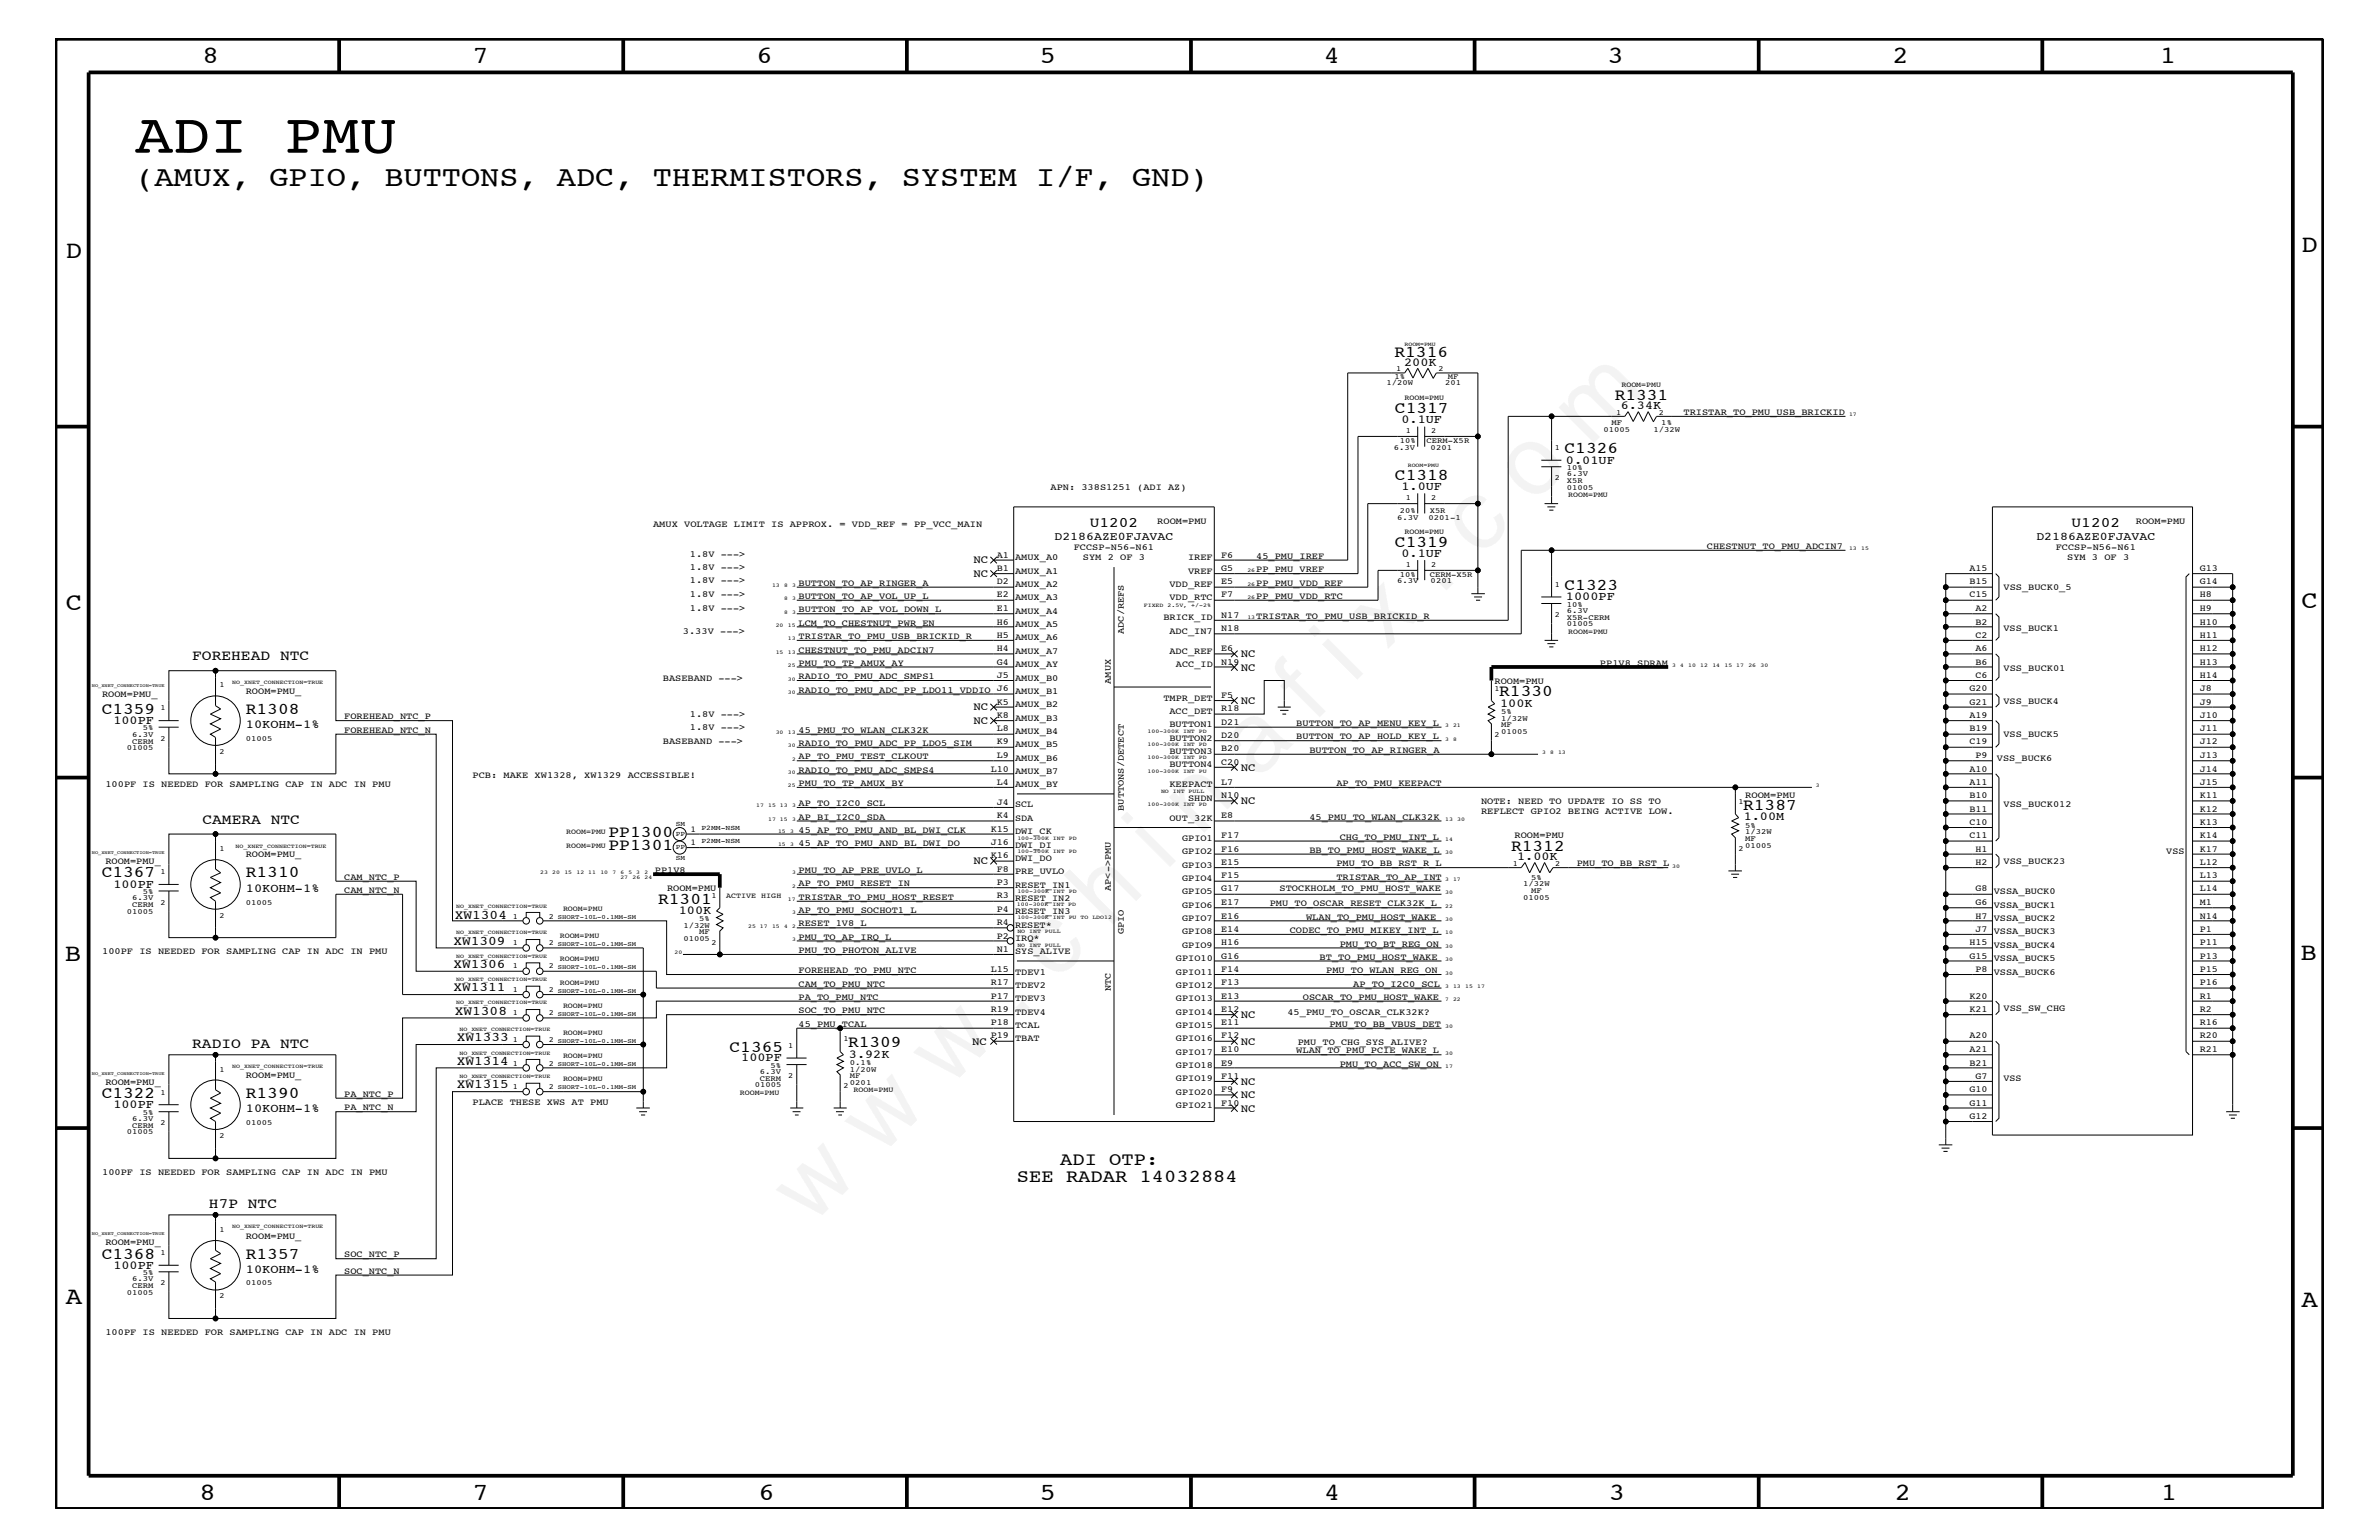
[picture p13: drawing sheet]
<svg xmlns="http://www.w3.org/2000/svg" width="432mm" height="279mm" viewBox="0 0 432 279" stroke-linecap="round" stroke-linejoin="round" font-family="sans-serif">
<defs><g id="words">
<text font-size="17.6" x="147.1" y="222.6" transform="rotate(-45 147.1 222.6)">w w w . c h i n a f i x . c o m</text>
<text font-size="10.2" x="24.6" y="27.7">ADI PMU</text>
<text font-size="5.2" x="24.6" y="33.7">(AMUX, GPIO, BUTTONS, ADC, THERMISTORS, SYSTEM I/F, GND)</text>
<g font-size="4.5">
<text x="36.7" y="11.5">8</text>
<text x="85.8" y="11.5">7</text>
<text x="137.3" y="11.5">6</text>
<text x="188.7" y="11.5">5</text>
<text x="240.3" y="11.5">4</text>
<text x="291.8" y="11.5">3</text>
<text x="343.5" y="11.5">2</text>
<text x="392" y="11.5">1</text>
<text x="11.9" y="46.8">D</text>
<text x="417.7" y="45.7">D</text>
<text x="11.9" y="110.6">C</text>
<text x="417.7" y="110.4">C</text>
<text x="11.8" y="174.3">B</text>
<text x="417.6" y="174.2">B</text>
<text x="11.9" y="236.7">A</text>
<text x="417.7" y="237.1">A</text>
<text x="36.2" y="272.1">8</text>
<text x="85.8" y="272.1">7</text>
<text x="137.7" y="272.1">6</text>
<text x="188.7" y="272.1">5</text>
<text x="240.4" y="272.1">4</text>
<text x="292" y="272.1">3</text>
<text x="343.9" y="272.1">2</text>
<text x="392.2" y="272.1">1</text>
</g>
<g font-size="3.3">
<text x="184.6" y="214.4">SEE RADAR 14032884</text>
<text x="192.4" y="211.4">ADI OTP:</text>
</g>
<g font-size="3">
<text x="253.1" y="64.7">R1316</text>
<text x="253.2" y="75">C1317</text>
<text x="293.1" y="72.6">R1331</text>
<text x="284" y="82.2">C1326</text>
<text x="253.2" y="87.1">C1318</text>
<text x="253.2" y="99.3">C1319</text>
<text x="284" y="107.1">C1323</text>
<text x="18.5" y="129.6">C1359</text>
<text x="44.6" y="129.6">R1308</text>
<text x="272.1" y="126.4">R1330</text>
<text x="316.4" y="147">R1387</text>
<text x="110.4" y="151.8">PP1300</text>
<text x="110.4" y="154.3">PP1301</text>
<text x="274.3" y="154.4">R1312</text>
<text x="18.5" y="159.2">C1367</text>
<text x="44.6" y="159.2">R1310</text>
<text x="119.5" y="163.9">R1301</text>
<text x="132.4" y="190.8">C1365</text>
<text x="153.9" y="190">R1309</text>
<text x="18.5" y="199.2">C1322</text>
<text x="44.6" y="199.2">R1390</text>
<text x="18.5" y="228.4">C1368</text>
<text x="44.6" y="228.4">R1357</text>
</g>
<g font-size="2.6">
<text x="197.8" y="95.6">U1202</text>
<text x="376" y="95.6">U1202</text>
<text x="34.9" y="119.8">FOREHEAD NTC</text>
<text x="36.7" y="149.5">CAMERA NTC</text>
<text x="34.9" y="190.2">RADIO PA NTC</text>
<text x="37.9" y="219.2">H7P NTC</text>
</g>
<g font-size="2.4">
<text x="82.6" y="166.7">XW1304</text>
<text x="82.3" y="171.4">XW1309</text>
<text x="82.3" y="175.6">XW1306</text>
<text x="82.3" y="179.9">XW1311</text>
<text x="82.6" y="184.2">XW1308</text>
<text x="82.9" y="188.9">XW1333</text>
<text x="82.9" y="193.2">XW1314</text>
<text x="82.9" y="197.4">XW1315</text>
</g>
<g font-size="2.2">
<text x="254.8" y="66.4">200K</text>
<text x="254.4" y="76.8">0.1UF</text>
<text x="294.2" y="74.3">6.34K</text>
<text x="254.4" y="88.9">1.0UF</text>
<text x="284.2" y="84.1">0.01UF</text>
<text x="254.4" y="101">0.1UF</text>
<text x="284.2" y="108.9">1000PF</text>
<text x="20.6" y="131.3">100PF</text>
<text x="272.3" y="128.2">100K</text>
<text x="44.6" y="132.1">10KOHM-1%</text>
<text x="316.5" y="148.8">1.00M</text>
<text x="20.6" y="161.1">100PF</text>
<text x="44.6" y="161.8">10KOHM-1%</text>
<text x="275.4" y="156.1">1.00K</text>
<text x="123.2" y="165.8">100K</text>
<text x="154.1" y="191.9">3.92K</text>
<text x="134.5" y="192.6">100PF</text>
<text x="20.6" y="201">100PF</text>
<text x="44.6" y="201.8">10KOHM-1%</text>
<text x="20.6" y="230.2">100PF</text>
<text x="44.6" y="230.9">10KOHM-1%</text>
</g>
<g font-size="2.1">
<text x="191.4" y="98">D2186AZE0FJAVAC</text>
<text x="369.6" y="98">D2186AZE0FJAVAC</text>
</g>
<g font-size="2">
<text x="176.7" y="102.2">NC</text>
<text x="176.7" y="104.7">NC</text>
<text x="225.2" y="119.2">NC</text>
<text x="225.2" y="121.7">NC</text>
<text x="176.7" y="128.9">NC</text>
<text x="176.7" y="131.3">NC</text>
<text x="225.2" y="127.7">NC</text>
<text x="225.2" y="139.8">NC</text>
<text x="225.2" y="145.9">NC</text>
<text x="176.7" y="156.8">NC</text>
<text x="225.2" y="184.7">NC</text>
<text x="176.4" y="189.5">NC</text>
<text x="225.2" y="189.5">NC</text>
<text x="225.2" y="196.8">NC</text>
<text x="225.2" y="201.7">NC</text>
<text x="225.2" y="199.2">NC</text>
</g>
<g font-size="1.7">
<text x="305.6" y="75.4">TRISTAR_TO_PMU_USB_BRICKID</text>
<text x="190.7" y="88.9">APN: 338S1251 (ADI AZ)</text>
<text x="118.5" y="95.6">AMUX VOLTAGE LIMIT IS APPROX. = VDD_REF = PP_VCC_MAIN</text>
<text x="210.1" y="95">ROOM=PMU</text>
<text x="387.7" y="95">ROOM=PMU</text>
<text x="125.2" y="101">1.8V ---&gt;</text>
<text x="180.9" y="101.2">A1</text>
<text x="184.2" y="101.6">AMUX_A0</text>
<text x="194.9" y="99.9">FCCSP-N56-N61</text>
<text x="196.6" y="101.6">SYM 2 OF 3</text>
<text x="215.6" y="101.6">IREF</text>
<text x="221.7" y="101.2">F6</text>
<text x="228" y="101.4">45_PMU_IREF</text>
<text x="309.8" y="99.6">CHESTNUT_TO_PMU_ADCIN7</text>
<text x="373.1" y="99.9">FCCSP-N56-N61</text>
<text x="375.2" y="101.6">SYM 3 OF 3</text>
<text x="125.2" y="105.9">1.8V ---&gt;</text>
<text x="125.2" y="103.5">1.8V ---&gt;</text>
<text x="144.9" y="106.3">BUTTON_TO_AP_RINGER_A</text>
<text x="180.9" y="103.6">B1</text>
<text x="180.9" y="106">D2</text>
<text x="184.2" y="104.1">AMUX_A1</text>
<text x="184.2" y="106.5">AMUX_A2</text>
<text x="212.3" y="106.5">VDD_REF</text>
<text x="215.6" y="104.1">VREF</text>
<text x="221.7" y="103.6">G5</text>
<text x="221.7" y="106">E5</text>
<text x="228" y="106.3">PP_PMU_VDD_REF</text>
<text x="228" y="103.8">PP_PMU_VREF</text>
<text x="357.5" y="106">B15</text>
<text x="357.5" y="103.6">A15</text>
<text x="363.6" y="107.1">VSS_BUCK0_5</text>
<text x="399.3" y="103.6">G13</text>
<text x="399.3" y="106">G14</text>
<text x="125.2" y="110.8">1.8V ---&gt;</text>
<text x="125.2" y="108.3">1.8V ---&gt;</text>
<text x="144.9" y="113.6">LCM_TO_CHESTNUT_PWR_EN</text>
<text x="144.9" y="108.7">BUTTON_TO_AP_VOL_UP_L</text>
<text x="144.9" y="111.1">BUTTON_TO_AP_VOL_DOWN_L</text>
<text x="180.9" y="113.3">H6</text>
<text x="180.9" y="110.9">E1</text>
<text x="180.9" y="108.4">E2</text>
<text x="184.2" y="113.7">AMUX_A5</text>
<text x="184.2" y="111.4">AMUX_A4</text>
<text x="184.2" y="108.9">AMUX_A3</text>
<text x="211.2" y="112.6">BRICK_ID</text>
<text x="212.3" y="108.9">VDD_RTC</text>
<text x="221.7" y="108.4">F7</text>
<text x="221.7" y="112">N17</text>
<text x="228" y="108.7">PP_PMU_VDD_RTC</text>
<text x="228" y="112.3">TRISTAR_TO_PMU_USB_BRICKID_R</text>
<text x="357.5" y="108.4">C15</text>
<text x="358.6" y="110.9">A2</text>
<text x="358.6" y="113.3">B2</text>
<text x="399.3" y="110.9">H9</text>
<text x="399.3" y="113.3">H10</text>
<text x="399.3" y="108.4">H8</text>
<text x="124" y="115">3.33V ---&gt;</text>
<text x="144.9" y="118.4">CHESTNUT_TO_PMU_ADCIN7</text>
<text x="144.9" y="115.9">TRISTAR_TO_PMU_USB_BRICKID_R</text>
<text x="180.9" y="118.1">H4</text>
<text x="180.9" y="115.7">H5</text>
<text x="184.2" y="118.6">AMUX_A7</text>
<text x="184.2" y="116.2">AMUX_A6</text>
<text x="204" y="115" transform="rotate(-90 204 115)">ADC/REFS</text>
<text x="212.3" y="115">ADC_IN7</text>
<text x="212.3" y="118.6">ADC_REF</text>
<text x="221.7" y="114.5">N18</text>
<text x="221.7" y="118.1">E6</text>
<text x="358.6" y="118.1">A6</text>
<text x="358.6" y="115.7">C2</text>
<text x="363.6" y="114.4">VSS_BUCK1</text>
<text x="399.3" y="115.7">H11</text>
<text x="399.3" y="118.1">H12</text>
<text x="44.6" y="125.9">ROOM=PMU_</text>
<text x="120.3" y="123.5">BASEBAND ---&gt;</text>
<text x="144.9" y="125.7">RADIO_TO_PMU_ADC_PP_LDO11_VDDIO J6</text>
<text x="144.9" y="123.2">RADIO_TO_PMU_ADC_SMPS1</text>
<text x="144.9" y="120.8">PMU_TO_TP_AMUX_AY</text>
<text x="180.9" y="123">J5</text>
<text x="180.9" y="120.6">G4</text>
<text x="184.2" y="123.5">AMUX_B0</text>
<text x="184.2" y="125.9">AMUX_B1</text>
<text x="184.2" y="121">AMUX_AY</text>
<text x="201.6" y="124.1" transform="rotate(-90 201.6 124.1)">AMUX</text>
<text x="213.4" y="121">ACC_ID</text>
<text x="221.7" y="120.6">N19</text>
<text x="271.3" y="124.1">ROOM=PMU</text>
<text x="290.4" y="120.8">PP1V8_SDRAM</text>
<text x="357.5" y="125.4">G20</text>
<text x="358.6" y="120.6">B6</text>
<text x="358.6" y="123">C6</text>
<text x="363.6" y="121.7">VSS_BUCK01</text>
<text x="399.3" y="120.6">H13</text>
<text x="399.3" y="123">H14</text>
<text x="399.3" y="125.4">J8</text>
<text x="18.5" y="126.5">ROOM=PMU_</text>
<text x="62.5" y="130.5">FOREHEAD_NTC_P</text>
<text x="125.2" y="130.2">1.8V ---&gt;</text>
<text x="180.9" y="130.2">K8</text>
<text x="180.9" y="127.9">K5</text>
<text x="184.2" y="130.8">AMUX_B3</text>
<text x="184.2" y="128.3">AMUX_B2</text>
<text x="211.2" y="127.1">TMPR_DET</text>
<text x="212.3" y="129.6">ACC_DET</text>
<text x="212.3" y="131.9">BUTTON1</text>
<text x="221.7" y="129.1">R18</text>
<text x="221.7" y="131.5">D21</text>
<text x="221.7" y="126.6">F5</text>
<text x="235.3" y="131.7">BUTTON_TO_AP_MENU_KEY_L</text>
<text x="357.5" y="127.9">G21</text>
<text x="357.5" y="130.2">A19</text>
<text x="363.6" y="127.7">VSS_BUCK4</text>
<text x="399.3" y="127.9">J9</text>
<text x="399.3" y="130.2">J10</text>
<text x="62.5" y="133">FOREHEAD_NTC_N</text>
<text x="120.3" y="135">BASEBAND ---&gt;</text>
<text x="125.2" y="132.5">1.8V ---&gt;</text>
<text x="144.9" y="137.8">AP_TO_PMU_TEST_CLKOUT</text>
<text x="145" y="135.3">RADIO_TO_PMU_ADC_PP_LDO5_SIM</text>
<text x="145" y="133">45_PMU_TO_WLAN_CLK32K</text>
<text x="180.9" y="135.1">K9</text>
<text x="180.9" y="132.7">L8</text>
<text x="180.9" y="137.5">L9</text>
<text x="184.2" y="135.6">AMUX_B5</text>
<text x="184.2" y="133.2">AMUX_B4</text>
<text x="212.3" y="136.8">BUTTON3</text>
<text x="212.3" y="134.4">BUTTON2</text>
<text x="221.7" y="136.3">B20</text>
<text x="221.7" y="133.9">D20</text>
<text x="235.3" y="134.1">BUTTON_TO_AP_HOLD_KEY_L</text>
<text x="237.7" y="136.6">BUTTON_TO_AP_RINGER_A</text>
<text x="357.5" y="135.1">C19</text>
<text x="357.5" y="132.7">B19</text>
<text x="358.6" y="137.5">P9</text>
<text x="363.6" y="133.8">VSS_BUCK5</text>
<text x="399.3" y="132.7">J11</text>
<text x="399.3" y="135.1">J12</text>
<text x="399.3" y="137.5">J13</text>
<text x="19.1" y="142.9">100PF IS NEEDED FOR SAMPLING CAP IN ADC IN PMU</text>
<text x="85.8" y="141.1">PCB: MAKE XW1328, XW1329 ACCESSIBLE!</text>
<text x="144.9" y="140.2">RADIO_TO_PMU_ADC_SMPS4</text>
<text x="144.9" y="142.6">PMU_TO_TP_AMUX_BY</text>
<text x="179.8" y="140">L10</text>
<text x="180.9" y="142.4">L4</text>
<text x="184.2" y="142.9">AMUX_BY</text>
<text x="184.2" y="140.4">AMUX_B7</text>
<text x="184.2" y="138">AMUX_B6</text>
<text x="212.3" y="142.9">KEEPACT</text>
<text x="212.3" y="139.2">BUTTON4</text>
<text x="221.7" y="142.4">L7</text>
<text x="221.7" y="138.7">C20</text>
<text x="242.6" y="142.6">AP_TO_PMU_KEEPACT</text>
<text x="357.5" y="140">A10</text>
<text x="357.5" y="142.4">A11</text>
<text x="362.5" y="138">VSS_BUCK6</text>
<text x="399.3" y="140">J14</text>
<text x="399.3" y="142.4">J15</text>
<text x="144.9" y="148.7">AP_BI_I2C0_SDA</text>
<text x="144.9" y="146.2">AP_TO_I2C0_SCL</text>
<text x="180.9" y="148.4">K4</text>
<text x="180.9" y="146">J4</text>
<text x="184.2" y="149">SDA</text>
<text x="184.2" y="146.5">SCL</text>
<text x="204" y="147.1" transform="rotate(-90 204 147.1)">BUTTONS/DETECT</text>
<text x="212.3" y="149">OUT_32K</text>
<text x="215.6" y="145.3">SHDN</text>
<text x="221.7" y="144.8">N10</text>
<text x="221.7" y="148.4">E8</text>
<text x="237.7" y="148.7">45_PMU_TO_WLAN_CLK32K</text>
<text x="268.8" y="147.7">REFLECT GPIO2 BEING ACTIVE LOW.</text>
<text x="268.8" y="145.9">NOTE: NEED TO UPDATE IO SS TO</text>
<text x="316.7" y="144.7">ROOM=PMU</text>
<text x="357.5" y="149.6">C10</text>
<text x="357.5" y="147.3">B11</text>
<text x="357.5" y="144.8">B10</text>
<text x="363.6" y="146.5">VSS_BUCK012</text>
<text x="399.3" y="144.8">K11</text>
<text x="399.3" y="147.3">K12</text>
<text x="399.3" y="149.6">K13</text>
<text x="44.6" y="155.6">ROOM=PMU_</text>
<text x="144.9" y="153.5">45_AP_TO_PMU_AND_BL_DWI_DO</text>
<text x="144.9" y="151.1">45_AP_TO_PMU_AND_BL_DWI_CLK</text>
<text x="179.8" y="150.9">K15</text>
<text x="179.8" y="153.3">J16</text>
<text x="179.8" y="155.7">K16</text>
<text x="184.2" y="151.3">DWI_CK</text>
<text x="184.2" y="153.8">DWI_DI</text>
<text x="214.5" y="155">GPIO2</text>
<text x="214.5" y="152.6">GPIO1</text>
<text x="221.7" y="154.5">F16</text>
<text x="221.7" y="152.1">F17</text>
<text x="237.7" y="154.7">BB_TO_PMU_HOST_WAKE_L</text>
<text x="243.2" y="152.3">CHG_TO_PMU_INT_L</text>
<text x="274.9" y="152">ROOM=PMU</text>
<text x="357.5" y="152.1">C11</text>
<text x="358.6" y="154.5">H1</text>
<text x="393.2" y="155">VSS</text>
<text x="399.3" y="152.1">K14</text>
<text x="399.3" y="154.5">K17</text>
<text x="19.1" y="156.8">ROOM=PMU_</text>
<text x="62.5" y="159.6">CAM_NTC_P</text>
<text x="62.5" y="162">CAM_NTC_N</text>
<text x="118.9" y="158.4">PP1V8</text>
<text x="121.1" y="161.7">ROOM=PMU</text>
<text x="144.9" y="160.8">AP_TO_PMU_RESET_IN</text>
<text x="144.9" y="158.4">PMU_TO_AP_PRE_UVLO_L</text>
<text x="180.9" y="160.6">P3</text>
<text x="180.9" y="158.2">F8</text>
<text x="184.2" y="158.6">PRE_UVLO</text>
<text x="184.2" y="161.1">RESET_IN1</text>
<text x="184.2" y="156.2">DWI_DO</text>
<text x="201.6" y="161.7" transform="rotate(-90 201.6 161.7)">AP&lt;-&gt;PMU</text>
<text x="214.5" y="159.9">GPIO4</text>
<text x="214.5" y="157.4">GPIO3</text>
<text x="221.7" y="159.4">F15</text>
<text x="221.7" y="156.9">E15</text>
<text x="221.7" y="161.7">G17</text>
<text x="232.2" y="161.7">STOCKHOLM_TO_PMU_HOST_WAKE</text>
<text x="242.6" y="159.6">TRISTAR_TO_AP_INT</text>
<text x="242.6" y="157.2">PMU_TO_BB_RST_R_L</text>
<text x="286.2" y="157.2">PMU_TO_BB_RST_L</text>
<text x="358.6" y="161.7">G8</text>
<text x="358.6" y="156.9">H2</text>
<text x="363.6" y="156.8">VSS_BUCK23</text>
<text x="399.3" y="156.9">L12</text>
<text x="399.3" y="161.7">L14</text>
<text x="399.3" y="159.4">L13</text>
<text x="144.9" y="165.6">AP_TO_PMU_SOCHOT1_L</text>
<text x="144.9" y="163.3">TRISTAR_TO_PMU_HOST_RESET</text>
<text x="180.9" y="165.4">P4</text>
<text x="180.9" y="163">R3</text>
<text x="180.9" y="167.8">R4</text>
<text x="184.2" y="165.9">RESET_IN3</text>
<text x="184.2" y="163.5">RESET_IN2</text>
<text x="214.5" y="167.1">GPIO7</text>
<text x="214.5" y="164.7">GPIO6</text>
<text x="214.5" y="162.2">GPIO5</text>
<text x="221.7" y="166.7">E16</text>
<text x="221.7" y="164.2">E17</text>
<text x="230.5" y="164.5">PMU_TO_OSCAR_RESET_CLK32K_L</text>
<text x="237.1" y="166.9">WLAN_TO_PMU_HOST_WAKE</text>
<text x="358.6" y="164.2">G6</text>
<text x="358.6" y="166.7">H7</text>
<text x="361.9" y="162.2">VSSA_BUCK0</text>
<text x="361.9" y="164.7">VSSA_BUCK1</text>
<text x="361.9" y="167.1">VSSA_BUCK2</text>
<text x="399.3" y="164.2">M1</text>
<text x="399.3" y="166.7">N14</text>
<text x="18.5" y="173.2">100PF IS NEEDED FOR SAMPLING CAP IN ADC IN PMU</text>
<text x="144.9" y="172.9">PMU_TO_PHOTON_ALIVE</text>
<text x="144.9" y="168.1">RESET_1V8_L</text>
<text x="144.9" y="170.5">PMU_TO_AP_IRQ_L</text>
<text x="180.9" y="172.7">N1</text>
<text x="180.9" y="170.3">P2</text>
<text x="184.2" y="170.7">IRQ*</text>
<text x="184.2" y="173.2">SYS_ALIVE</text>
<text x="184.2" y="168.3">RESET*</text>
<text x="204" y="169.5" transform="rotate(-90 204 169.5)">GPIO</text>
<text x="214.5" y="172">GPIO9</text>
<text x="214.5" y="169.5">GPIO8</text>
<text x="221.7" y="171.5">H16</text>
<text x="221.7" y="169">E14</text>
<text x="221.7" y="173.9">G16</text>
<text x="234.1" y="169.3">CODEC_TO_PMU_MIKEY_INT_L</text>
<text x="243.2" y="171.7">PMU_TO_BT_REG_ON</text>
<text x="357.5" y="173.9">G15</text>
<text x="357.5" y="171.5">H15</text>
<text x="358.6" y="169">J7</text>
<text x="361.9" y="169.5">VSSA_BUCK3</text>
<text x="361.9" y="172">VSSA_BUCK4</text>
<text x="399.3" y="169">P1</text>
<text x="399.3" y="173.9">P13</text>
<text x="399.3" y="171.5">P11</text>
<text x="144.9" y="176.6">FOREHEAD_TO_PMU_NTC</text>
<text x="144.9" y="179">CAM_TO_PMU_NTC</text>
<text x="179.8" y="176.3">L15</text>
<text x="179.8" y="178.8">R17</text>
<text x="184.2" y="176.8">TDEV1</text>
<text x="184.2" y="179.3">TDEV2</text>
<text x="201.6" y="179.9" transform="rotate(-90 201.6 179.9)">NTC</text>
<text x="213.4" y="176.8">GPIO11</text>
<text x="213.4" y="174.4">GPIO10</text>
<text x="213.4" y="179.3">GPIO12</text>
<text x="221.7" y="176.3">F14</text>
<text x="221.7" y="178.8">F13</text>
<text x="239.5" y="174.2">BT_TO_PMU_HOST_WAKE</text>
<text x="240.7" y="176.6">PMU_TO_WLAN_REG_ON</text>
<text x="245.6" y="179">AP_TO_I2C0_SCL</text>
<text x="358.6" y="176.3">P8</text>
<text x="361.9" y="176.8">VSSA_BUCK6</text>
<text x="361.9" y="174.4">VSSA_BUCK5</text>
<text x="399.3" y="178.8">P16</text>
<text x="399.3" y="176.3">P15</text>
<text x="144.9" y="183.8">SOC_TO_PMU_NTC</text>
<text x="144.9" y="181.4">PA_TO_PMU_NTC</text>
<text x="179.8" y="183.6">R19</text>
<text x="179.8" y="181.2">P17</text>
<text x="184.2" y="184.1">TDEV4</text>
<text x="184.2" y="181.6">TDEV3</text>
<text x="213.4" y="181.6">GPIO13</text>
<text x="213.4" y="184.1">GPIO14</text>
<text x="221.7" y="181.2">E13</text>
<text x="221.7" y="183.6">E12</text>
<text x="233.7" y="184.1">45_PMU_TO_OSCAR_CLK32K?</text>
<text x="236.5" y="181.4">OSCAR_TO_PMU_HOST_WAKE</text>
<text x="357.5" y="181.2">K20</text>
<text x="357.5" y="183.6">K21</text>
<text x="363.6" y="183.5">VSS_SW_CHG</text>
<text x="399.3" y="181.2">R1</text>
<text x="399.3" y="183.6">R2</text>
<text x="144.9" y="186.3">45_PMU_TCAL</text>
<text x="179.8" y="188.4">P19</text>
<text x="179.8" y="186">P18</text>
<text x="184.2" y="188.9">TBAT</text>
<text x="184.2" y="186.5">TCAL</text>
<text x="213.4" y="186.5">GPIO15</text>
<text x="213.4" y="191.4">GPIO17</text>
<text x="213.4" y="188.9">GPIO16</text>
<text x="221.7" y="186">E11</text>
<text x="221.7" y="190.9">E10</text>
<text x="221.7" y="188.4">F12</text>
<text x="235.3" y="191.1">WLAN_TO_PMU_PCIE_WAKE_L</text>
<text x="235.5" y="189.5">PMU_TO_CHG_SYS_ALIVE?</text>
<text x="241.3" y="186.3">PMU_TO_BB_VBUS_DET</text>
<text x="357.5" y="190.9">A21</text>
<text x="357.5" y="188.4">A20</text>
<text x="399.3" y="186">R16</text>
<text x="399.3" y="188.4">R20</text>
<text x="399.3" y="190.9">R21</text>
<text x="19.1" y="196.8">ROOM=PMU_</text>
<text x="44.6" y="195.6">ROOM=PMU_</text>
<text x="213.4" y="193.7">GPIO18</text>
<text x="213.4" y="196.2">GPIO19</text>
<text x="221.7" y="193.3">E9</text>
<text x="221.7" y="195.7">F11</text>
<text x="243.2" y="193.6">PMU_TO_ACC_SW_ON</text>
<text x="357.5" y="193.3">B21</text>
<text x="358.6" y="195.7">G7</text>
<text x="363.6" y="196.2">VSS</text>
<text x="62.5" y="201.5">PA_NTC_N</text>
<text x="62.5" y="199">PA_NTC_P</text>
<text x="85.8" y="200.4">PLACE THESE XWS AT PMU</text>
<text x="213.4" y="198.7">GPIO20</text>
<text x="213.4" y="201">GPIO21</text>
<text x="221.7" y="198.1">F9</text>
<text x="221.7" y="200.6">F10</text>
<text x="357.5" y="203">G12</text>
<text x="357.5" y="200.6">G11</text>
<text x="357.5" y="198.1">G10</text>
<text x="18.5" y="213.2">100PF IS NEEDED FOR SAMPLING CAP IN ADC IN PMU</text>
<text x="19.1" y="225.9">ROOM=PMU_</text>
<text x="44.6" y="224.7">ROOM=PMU_</text>
<text x="62.5" y="231.1">SOC_NTC_N</text>
<text x="62.5" y="228.1">SOC_NTC_P</text>
<text x="19.1" y="242.3">100PF IS NEEDED FOR SAMPLING CAP IN ADC IN PMU</text>
</g>
<g font-size="1.6">
<text x="125.3" y="150.9">1</text>
<text x="125.3" y="153.3">1</text>
</g>
<g font-size="1.4">
<text x="251.7" y="69.9">1/20W</text>
<text x="253.1" y="68.7">1%</text>
<text x="253.4" y="67.3">1</text>
<text x="261.1" y="67.3">2</text>
<text x="262.3" y="69.9">201</text>
<text x="262.8" y="68.7">MF</text>
<text x="294.3" y="70.1">ROOM=PMU</text>
<text x="254.9" y="72.6">ROOM=PMU</text>
<text x="292.5" y="77.2">MF</text>
<text x="293.4" y="75.2">1</text>
<text x="301.1" y="75.2">2</text>
<text x="301.5" y="77.2">1%</text>
<text x="253" y="81.6">6.3V</text>
<text x="254.1" y="80.5">10%</text>
<text x="255.2" y="78.6">1</text>
<text x="258.9" y="80.5">CERM-X5R</text>
<text x="259.7" y="81.6">0201</text>
<text x="259.8" y="78.6">2</text>
<text x="282.2" y="81.6">1</text>
<text x="291" y="78.3">01005</text>
<text x="300.1" y="78.3">1/32W</text>
<text x="282.2" y="87.1">2</text>
<text x="284.4" y="85.3">10%</text>
<text x="284.4" y="87.6">X5R</text>
<text x="284.4" y="88.8">01005</text>
<text x="284.4" y="86.4">6.3V</text>
<text x="253.6" y="94.3">6.3V</text>
<text x="254.1" y="93.2">20%</text>
<text x="255.2" y="90.7">1</text>
<text x="259.3" y="94.3">0201-1</text>
<text x="259.5" y="93.2">X5R</text>
<text x="259.8" y="90.7">2</text>
<text x="284.6" y="90.1">ROOM=PMU</text>
<text x="254.9" y="96.8">ROOM=PMU</text>
<text x="253.6" y="105.9">6.3V</text>
<text x="254.1" y="104.7">10%</text>
<text x="255.2" y="102.9">1</text>
<text x="259.5" y="104.7">CERM-X5R</text>
<text x="259.7" y="105.9">0201</text>
<text x="259.8" y="102.9">2</text>
<text x="282.2" y="106.5">1</text>
<text x="282.2" y="112">2</text>
<text x="284.4" y="110.2">10%</text>
<text x="284.4" y="113.7">01005</text>
<text x="284.4" y="112.5">X5R-CERM</text>
<text x="284.4" y="111.2">6.3V</text>
<text x="284.6" y="115">ROOM=PMU</text>
<text x="39.8" y="124.7">1</text>
<text x="271.3" y="125.3">1</text>
<text x="29.1" y="128.9">1</text>
<text x="272.5" y="129.6">5%</text>
<text x="272.5" y="131.9">MF</text>
<text x="272.5" y="130.8">1/32W</text>
<text x="23" y="136.1">01005</text>
<text x="24" y="133.6">6.3V</text>
<text x="24" y="134.9">CERM</text>
<text x="25.9" y="132.5">5%</text>
<text x="29.1" y="134.4">2</text>
<text x="39.8" y="136.8">2</text>
<text x="44.6" y="134.4">01005</text>
<text x="271.3" y="133.8">2</text>
<text x="272.5" y="133.2">01005</text>
<text x="315.6" y="145.9">1</text>
<text x="39.8" y="154.4">1</text>
<text x="102.8" y="151.3">ROOM=PMU</text>
<text x="102.8" y="153.8">ROOM=PMU</text>
<text x="315.6" y="154.4">2</text>
<text x="316.7" y="150.1">5%</text>
<text x="316.7" y="152.6">MF</text>
<text x="316.7" y="151.3">1/32W</text>
<text x="316.7" y="153.8">01005</text>
<text x="29.1" y="158.6">1</text>
<text x="274.6" y="157.1">1</text>
<text x="276.5" y="160.8">1/32W</text>
<text x="277.9" y="159.6">5%</text>
<text x="277.9" y="162">MF</text>
<text x="282.3" y="157.1">2</text>
<text x="23" y="165.8">01005</text>
<text x="24" y="163.4">6.3V</text>
<text x="24" y="164.5">CERM</text>
<text x="25.9" y="162.2">5%</text>
<text x="29.1" y="164.1">2</text>
<text x="39.8" y="166.5">2</text>
<text x="44.6" y="164.1">01005</text>
<text x="93.1" y="166.7">1</text>
<text x="99.6" y="166.7">2</text>
<text x="102.2" y="165.3">ROOM=PMU</text>
<text x="126.9" y="167.1">5%</text>
<text x="129.1" y="162.8">1</text>
<text x="131.8" y="162.8">ACTIVE HIGH</text>
<text x="276.5" y="163.3">01005</text>
<text x="93.1" y="171.5">1</text>
<text x="99.6" y="171.5">2</text>
<text x="101.6" y="170.1">ROOM=PMU</text>
<text x="124" y="168.3">1/32W</text>
<text x="124" y="170.7">01005</text>
<text x="126.9" y="169.5">MF</text>
<text x="129.1" y="171.4">2</text>
<text x="93.1" y="175.7">1</text>
<text x="93.1" y="179.9">1</text>
<text x="99.6" y="175.7">2</text>
<text x="99.6" y="179.9">2</text>
<text x="101.6" y="174.4">ROOM=PMU</text>
<text x="101.6" y="178.7">ROOM=PMU</text>
<text x="93.1" y="184.2">1</text>
<text x="99.6" y="184.2">2</text>
<text x="102.2" y="182.9">ROOM=PMU</text>
<text x="93.1" y="189.1">1</text>
<text x="99.6" y="189.1">2</text>
<text x="102.2" y="187.7">ROOM=PMU</text>
<text x="102.2" y="192">ROOM=PMU</text>
<text x="143.1" y="190.2">1</text>
<text x="153.1" y="188.9">1</text>
<text x="39.8" y="194.4">1</text>
<text x="93.1" y="193.3">1</text>
<text x="93.1" y="197.6">1</text>
<text x="99.6" y="193.3">2</text>
<text x="99.6" y="197.6">2</text>
<text x="102.2" y="196.2">ROOM=PMU</text>
<text x="137" y="197.3">01005</text>
<text x="137.9" y="194.8">6.3V</text>
<text x="137.9" y="196.1">CERM</text>
<text x="139.9" y="193.7">5%</text>
<text x="143.1" y="195.6">2</text>
<text x="153.1" y="197.4">2</text>
<text x="154.3" y="196.8">0201</text>
<text x="154.3" y="195.6">MF</text>
<text x="154.3" y="193.2">0.1%</text>
<text x="154.3" y="194.4">1/20W</text>
<text x="24" y="203.4">6.3V</text>
<text x="25.9" y="202.3">5%</text>
<text x="29.1" y="198.7">1</text>
<text x="134.3" y="198.7">ROOM=PMU</text>
<text x="154.9" y="198.1">ROOM=PMU</text>
<text x="23" y="205.8">01005</text>
<text x="24" y="204.6">CERM</text>
<text x="29.1" y="204.1">2</text>
<text x="39.8" y="206.5">2</text>
<text x="44.6" y="204.1">01005</text>
<text x="29.1" y="227.7">1</text>
<text x="39.8" y="223.5">1</text>
<text x="24" y="232.4">6.3V</text>
<text x="24" y="233.7">CERM</text>
<text x="25.9" y="231.3">5%</text>
<text x="29.1" y="233.2">2</text>
<text x="44.6" y="233.2">01005</text>
<text x="23" y="234.9">01005</text>
<text x="39.8" y="235.6">2</text>
</g>
<g font-size="1.3">
<text x="122.7" y="149.9">SM</text>
<text x="122.7" y="151.8">PP</text>
<text x="122.7" y="154.1">PP</text>
<text x="122.7" y="156">SM</text>
<text x="127.3" y="150.6">P2MM-NSM</text>
<text x="127.3" y="153">P2MM-NSM</text>
</g>
<g font-size="1.2">
<text x="101.3" y="166.7">SHORT-10L-0.1MM-SM</text>
<text x="101.3" y="171.6">SHORT-10L-0.1MM-SM</text>
<text x="101.3" y="175.9">SHORT-10L-0.1MM-SM</text>
<text x="101.3" y="180.1">SHORT-10L-0.1MM-SM</text>
<text x="101.3" y="184.3">SHORT-10L-0.1MM-SM</text>
<text x="101.3" y="189.2">SHORT-10L-0.1MM-SM</text>
<text x="101.3" y="193.4">SHORT-10L-0.1MM-SM</text>
<text x="101.3" y="197.6">SHORT-10L-0.1MM-SM</text>
</g>
<g font-size="1">
<text x="254.9" y="62.9">ROOM=PMU</text>
<text x="335.6" y="75.6">17</text>
<text x="255.5" y="84.7">ROOM=PMU</text>
<text x="335.6" y="99.9">13</text>
<text x="337.8" y="99.9">15</text>
<text x="140.1" y="106.5">13</text>
<text x="142.3" y="106.5">8</text>
<text x="143.8" y="106.5">3</text>
<text x="226.4" y="103.8">26</text>
<text x="226.4" y="106.3">26</text>
<text x="140.8" y="113.7">20</text>
<text x="142.3" y="111.4">8</text>
<text x="142.3" y="108.9">8</text>
<text x="143" y="113.7">15</text>
<text x="143.8" y="111.4">3</text>
<text x="143.8" y="108.9">3</text>
<text x="207.6" y="110.2">FIXED</text>
<text x="211.9" y="110.2">2.5V,</text>
<text x="216.2" y="110.2">+/-2%</text>
<text x="226.4" y="108.7">26</text>
<text x="226.4" y="112.3">13</text>
<text x="140.8" y="118.6">15</text>
<text x="143" y="118.6">13</text>
<text x="143" y="116.2">13</text>
<text x="42.2" y="124.1">NO_XNET_CONNECTION=TRUE</text>
<text x="143" y="123.5">30</text>
<text x="143" y="125.9">30</text>
<text x="143" y="121">25</text>
<text x="303.5" y="121">3</text>
<text x="305" y="121">4</text>
<text x="306.4" y="121">10</text>
<text x="308.6" y="121">12</text>
<text x="310.8" y="121">14</text>
<text x="313" y="121">15 17</text>
<text x="317.3" y="121">26</text>
<text x="319.5" y="121">30</text>
<text x="262.3" y="131.9">3</text>
<text x="263.7" y="131.9">21</text>
<text x="140.8" y="133.2">30</text>
<text x="143" y="135.6">30</text>
<text x="143" y="133.2">13</text>
<text x="208.3" y="137.8">100-300K</text>
<text x="208.3" y="135.3">100-300K</text>
<text x="208.3" y="133">100-300K</text>
<text x="214.7" y="137.8">INT</text>
<text x="214.7" y="135.3">INT</text>
<text x="214.7" y="133">INT</text>
<text x="217.6" y="137.8">PD</text>
<text x="217.6" y="135.3">PD</text>
<text x="217.6" y="133">PD</text>
<text x="262.3" y="134.4">3</text>
<text x="263.7" y="134.4">8</text>
<text x="279.9" y="136.8">3</text>
<text x="281.3" y="136.8">8</text>
<text x="282.8" y="136.8">13</text>
<text x="143" y="142.9">25</text>
<text x="143" y="140.4">30</text>
<text x="143.8" y="138">2</text>
<text x="208.3" y="140.2">100-300K</text>
<text x="210.7" y="143.9">NO</text>
<text x="212.9" y="143.9">INT</text>
<text x="214.7" y="140.2">INT</text>
<text x="215.7" y="143.9">PULL</text>
<text x="217.6" y="140.2">PU</text>
<text x="329.6" y="142.9">3</text>
<text x="137.2" y="146.5">17</text>
<text x="139.4" y="149">17 15</text>
<text x="139.4" y="146.5">15 13</text>
<text x="143.8" y="149">3</text>
<text x="143.8" y="146.5">3</text>
<text x="208.3" y="146.2">100-300K</text>
<text x="214.7" y="146.2">INT</text>
<text x="217.6" y="146.2">PD</text>
<text x="262.3" y="149">13</text>
<text x="264.5" y="149">30</text>
<text x="42.8" y="153.8">NO_XNET_CONNECTION=TRUE</text>
<text x="141.2" y="151.1">15</text>
<text x="141.2" y="153.5">15</text>
<text x="143.4" y="151.1">3</text>
<text x="143.4" y="153.5">3</text>
<text x="184.7" y="154.7">100-300K</text>
<text x="184.7" y="152.3">100-300K</text>
<text x="191.1" y="154.7">INT</text>
<text x="191.1" y="152.3">INT</text>
<text x="194" y="154.7">PD</text>
<text x="194" y="152.3">PD</text>
<text x="262.3" y="155">30</text>
<text x="262.3" y="152.6">14</text>
<text x="98" y="158.6">23</text>
<text x="100.2" y="158.6">20</text>
<text x="102.4" y="158.6">15</text>
<text x="104.6" y="158.6">12 11</text>
<text x="109" y="158.6">10</text>
<text x="111.2" y="158.6">7</text>
<text x="112.6" y="158.6">6</text>
<text x="112.6" y="159.5">27</text>
<text x="114" y="158.6">5</text>
<text x="114.8" y="159.5">26</text>
<text x="115.5" y="158.6">3</text>
<text x="117" y="158.6">2</text>
<text x="117" y="159.5">24</text>
<text x="143.8" y="161.1">2</text>
<text x="143.8" y="158.6">3</text>
<text x="184.7" y="162">100-300K</text>
<text x="191.1" y="162">INT</text>
<text x="194" y="162">PD</text>
<text x="262.3" y="159.9">3</text>
<text x="263.7" y="159.9">17</text>
<text x="303.5" y="157.4">30</text>
<text x="82.8" y="164.7">NO_XNET_CONNECTION=TRUE</text>
<text x="143" y="163.5">17</text>
<text x="143.8" y="165.9">3</text>
<text x="184.6" y="164.4">100-300K</text>
<text x="184.7" y="166.8">100-300K</text>
<text x="191" y="164.4">INT</text>
<text x="191.1" y="166.8">INT</text>
<text x="193.9" y="164.4">PD</text>
<text x="194" y="166.8">PU</text>
<text x="196.1" y="166.8">TO</text>
<text x="198.3" y="166.8">LDO12</text>
<text x="262.3" y="167.1">30</text>
<text x="262.3" y="164.7">22</text>
<text x="262.3" y="162.3">30</text>
<text x="82.8" y="169.5">NO_XNET_CONNECTION=TRUE</text>
<text x="82.8" y="173.8">NO_XNET_CONNECTION=TRUE</text>
<text x="122.4" y="173.2">20</text>
<text x="135.8" y="168.3">25 17</text>
<text x="140.1" y="168.3">15</text>
<text x="142.3" y="168.3">4</text>
<text x="143.8" y="168.3">2</text>
<text x="143.8" y="170.7">3</text>
<text x="184.7" y="171.7">NO</text>
<text x="184.7" y="169.3">NO</text>
<text x="186.8" y="171.7">INT</text>
<text x="186.8" y="169.3">INT</text>
<text x="189.7" y="171.7">PULL</text>
<text x="189.7" y="169.3">PULL</text>
<text x="262.3" y="172">30</text>
<text x="262.3" y="169.5">10</text>
<text x="82.8" y="178">NO_XNET_CONNECTION=TRUE</text>
<text x="262.3" y="176.8">30</text>
<text x="262.3" y="174.4">30</text>
<text x="262.3" y="179.3">3</text>
<text x="263.7" y="179.3">13</text>
<text x="265.9" y="179.3">15</text>
<text x="268.1" y="179.3">17</text>
<text x="82.8" y="182.2">NO_XNET_CONNECTION=TRUE</text>
<text x="262.3" y="181.6">7</text>
<text x="263.7" y="181.6">22</text>
<text x="83.4" y="187.1">NO_XNET_CONNECTION=TRUE</text>
<text x="83.4" y="191.4">NO_XNET_CONNECTION=TRUE</text>
<text x="262.3" y="186.5">30</text>
<text x="262.3" y="191.4">30</text>
<text x="42.2" y="193.7">NO_XNET_CONNECTION=TRUE</text>
<text x="83.4" y="195.6">NO_XNET_CONNECTION=TRUE</text>
<text x="262.3" y="193.7">17</text>
<text x="42.2" y="222.9">NO_XNET_CONNECTION=TRUE</text>
</g>
<g font-size=".8">
<text x="16.7" y="124.7">NO_XNET_CONNECTION=TRUE</text>
<text x="16.7" y="155">NO_XNET_CONNECTION=TRUE</text>
<text x="16.7" y="195">NO_XNET_CONNECTION=TRUE</text>
<text x="16.7" y="224.1">NO_XNET_CONNECTION=TRUE</text>
</g>
</g></defs>
<g fill="none" stroke="#000" stroke-width=".18">
<path d="M244.6 67.7v33.9M273.7 75.5v37h-49.7M303.5 75.5h31.5M184 92h36.4v111.5h-36.4zM335 99.8h-53.4v4.9M361.6 92h36.4v113.9h-36.4zM144.6 106.5h35.8M144.6 116.2h35.8M144.6 113.7h35.8M144.6 111.4h35.8M144.6 108.9h35.8M144.6 118.6h35.8"/>
<path d="M202.2 102.9v99.4M224 115h52.1M353.2 116.2h8.4M353.2 113.7h8.4M353.2 113.7v4.9M361.6 118.6h-8.4v2.4M361.6 111.4h-8.4v2.3M361.6 108.9h-8.4v2.5M361.6 106.5h-8.4v2.4M361.6 104.1h-8.4v2.4M362.2 111.4l.6 .5v3.7l-.6 .6M362.2 118.6l.6 .6v3.7l-.6 .6"/>
<path d="M362.2 104.1l.6 .6v3.6l-.6 .6M397.4 104.1l-.6 .6v86.1l.6 .6M398 106.5h7.2M398 116.2h7.2M398 113.7h7.2M398 111.4h7.2M398 108.9h7.2M398 118.6h7.2M398 104.1h7.2v38.8M28.8 130.7h3.6M28.8 131.9h3.6M30.7 131.9v8.5h30.3v-7.2h18.2v38.8h15.7"/>
<path d="M30.7 130.7v-9h30.3v9h21.1v36.4h12.8M39.1 121.7v6.3l.9 .6-1.8 1 1.8 .8-1.8 .9 1.8 1-1.8 .9 .9 .6v6.6M144.6 123.5h35.8M144.6 121h35.8M144.6 125.9h35.8M144.6 133.2h35.8M144.6 135.6h35.8M144.6 138h35.8M224 131.9h37.6M224 136.8h46.7M224 134.4h37.6M353.2 121h8.4"/>
<path d="M353.2 121v2.5M353.2 135.6v2.4M361.6 138h-8.4v2.4M361.6 133.2h-8.4v2.4h8.4M361.6 130.7h-8.4v2.5M361.6 128.3h-8.4v2.4M361.6 125.9h-8.4v2.4M361.6 123.5h-8.4v2.4M362.2 125.9l.6 .6v1.2l-.6 .6M362.2 130.7l.6 .6v3.7l-.6 .6M398 130.7h7.2M398 123.5h7.2"/>
<path d="M398 121h7.2M398 125.9h7.2M398 128.3h7.2M398 133.2h7.2M398 135.6h7.2M398 138h7.2M39.1 151.3h21.9v8.6h14.5v16.3h19.4M124.6 151.3h55.8M124.6 153.8h55.8M144.6 158.6h35.8M144.6 142.9h35.8M144.6 148.9h35.8"/>
<path d="M144.6 146.5h35.8M144.6 140.4h35.8M224 157.4h49.7M224 155h37.6M224 152.6h37.6M224 159.9h37.6M224 148.9h37.6M224 142.9h91M313.7 158h2.5M314.2 158.6h1.5M314.6 159.2h.7M328.9 142.9h-13.9v4.8l.6 .7-1.3 .5 1.3 .6-1.3 .6 1.3 .6-1.3 .6 .7 .7v6"/>
<path d="M353.2 150.1h8.4M353.2 150.1v2.5M353.2 155v2.4M361.6 157.4h-8.4v4.8M361.6 152.6h-8.4v2.4h8.4M361.6 147.7h-8.4v2.4M361.6 145.3h-8.4v2.4M361.6 142.9h-8.4v2.4M361.6 140.4h-8.4v2.5M362.2 155l.6 .6v1.2l-.6 .6M362.2 140.4l.6 .7v10.9l-.6 .6M398 145.3h7.2v2.4"/>
<path d="M398 142.9h7.2v2.4M398 155h7.2M398 147.7h7.2M398 157.4h7.2M398 140.4h7.2M398 150.1h7.2M398 152.6h7.2M398 159.9h7.2M405.2 147.7v43.7M28.8 160.5h3.6M28.8 161.6h3.6M30.7 160.5v-9.2h8.4v6.4l.9 .6-1.8 .9 1.8 .9-1.8 1 1.8 .9-1.8 .8 .9 .7v6.6"/>
<path d="M30.7 161.6v8.5h30.3v-7.9h12.1v18.2h21.8M95.5 166.5v-1h2.5v1M95.5 171.4v-.9h2.5v.9M95.5 175.6v-.9h2.5v.9M95.5 179.9v-1h2.5v1M98.6 167.1h22.4v9.7h59.4M98.6 172h18.2v8.4M98.6 176.2h20.5v3.1h61.3M124 173.2h6.6M130.6 161.1v3.6l-.5 .6 1.1 .6-1.1 .6 1.1 .6-1.1 .6 1.1 .6-.6 .6v4.3h49.8M144.6 161.1h35.8M144.6 165.9h35.8"/>
<path d="M144.6 163.5h35.8M144.6 168.3h35.8M144.6 170.7h35.8M224 167.1h37.6M224 172h37.6M224 162.2h37.6M224 164.7h37.6M224 169.5h37.6M224 174.4h37.6M224 176.8h37.6M224 179.3h37.6M353.2 164.7h8.4"/>
<path d="M353.2 174.4h8.4M353.2 164.7v2.4M353.2 169.5v2.5M353.2 174.4v2.4M361.6 176.8h-8.4v4.8h8.4M361.6 172h-8.4v2.4M361.6 167.1h-8.4v2.4h8.4M361.6 162.2h-8.4v2.5M398 167.1h7.2M398 172h7.2M398 162.2h7.2M398 164.7h7.2"/>
<path d="M398 169.5h7.2M398 174.4h7.2M398 176.8h7.2M398 179.3h7.2M94.9 198.1h-12.8v33.2h-21.1v7.9h-21.9M94.9 193.7h-15.7v34.7h-18.2v-8h-21.9M94.9 189.5h-19.4v12.2h-14.5v8.5h-21.9M94.9 184.7h-21.8v14.5h-12.1v-7.8h-21.9M95.5 184.1v-.9h2.5v.9M95.5 188.9v-.9h2.5v.9M95.5 193.1v-.9h2.5v.9M95.5 197.4v-.9h2.5v.9"/>
<path d="M98.6 198.1h18.2v2.9M98.6 180.4h18.2v9.1h-18.2M116.8 189.5v8.6M180.4 184.1h-59.4v9.6h-22.4M180.4 181.6h-61.3v3.1h-20.5M224 181.6h37.6M224 186.5h37.6M224 193.7h37.6M224 191.4h37.6M353.2 193.7h8.4M353.2 184.1h8.4M353.2 188.9h8.4"/>
<path d="M353.2 191.4h8.4M353.2 181.6v14.6M353.2 198.7v2.3M361.6 196.2h-8.4v2.5h8.4M362.2 181.6l.6 .6v1.3l-.6 .6M362.2 188.9l.6 .6v13.4l-.6 .6M398 191.4h7.2v10.3M398 184.1h7.2M398 181.6h7.2M398 188.9h7.2M398 186.5h7.2M28.8 200.4h3.6"/>
<path d="M28.8 201.7h3.6M30.7 200.4v-9h8.4v6.3l.9 .6-1.8 .9 1.8 1-1.8 .8 1.8 1-1.8 .9 .9 .6v6.7h-8.4v-8.5M115.5 201h2.4M116 201.7h1.4M116.3 202.3h.8M351.9 207.7h2.5M352.4 208.3h1.4M352.7 208.9h.8M353.2 203.5v4.2M361.6 201h-8.4v2.5h8.4M404.1 201.7h2.4M404.6 202.3h1.4"/>
<path d="M404.9 202.9h.8M28.8 229.6h3.6M28.8 230.7h3.6M30.7 229.6v-9.2h8.4v6.4l.9 .6-1.8 1 1.8 .8-1.8 .9 1.8 1-1.8 .9 .9 .6v4.8M30.7 230.7v8.5h8.4v-1.8"/>
<circle cx="353.2" cy="118.6" r=".42"/>
<circle cx="353.2" cy="108.9" r=".42"/>
<circle cx="353.2" cy="116.2" r=".42"/>
<circle cx="353.2" cy="106.5" r=".42"/>
<circle cx="353.2" cy="113.7" r=".42"/>
<circle cx="353.2" cy="111.4" r=".42"/>
<circle cx="405.2" cy="116.2" r=".42"/>
<circle cx="405.2" cy="108.9" r=".42"/>
<circle cx="405.2" cy="118.6" r=".42"/>
<circle cx="405.2" cy="106.5" r=".42"/>
<circle cx="405.2" cy="113.7" r=".42"/>
<circle cx="405.2" cy="111.4" r=".42"/>
<circle cx="39.1" cy="130.7" r="4.5"/>
<circle cx="39.1" cy="121.7" r=".42"/>
<circle cx="353.2" cy="125.9" r=".42"/>
<circle cx="353.2" cy="121" r=".42"/>
<circle cx="353.2" cy="123.5" r=".42"/>
<circle cx="353.2" cy="133.2" r=".42"/>
<circle cx="353.2" cy="128.3" r=".42"/>
<circle cx="353.2" cy="135.6" r=".42"/>
<circle cx="353.2" cy="130.7" r=".42"/>
<circle cx="353.2" cy="138" r=".42"/>
<circle cx="405.2" cy="121" r=".42"/>
<circle cx="405.2" cy="125.9" r=".42"/>
<circle cx="405.2" cy="128.3" r=".42"/>
<circle cx="405.2" cy="123.5" r=".42"/>
<circle cx="405.2" cy="135.6" r=".42"/>
<circle cx="405.2" cy="133.2" r=".42"/>
<circle cx="405.2" cy="130.7" r=".42"/>
<circle cx="405.2" cy="138" r=".42"/>
<circle cx="39.1" cy="140.4" r=".42"/>
<circle cx="39.1" cy="151.3" r=".42"/>
<circle cx="123.4" cy="151.3" r="1.19"/>
<circle cx="123.4" cy="153.8" r="1.19"/>
<circle cx="315" cy="142.9" r=".42"/>
<circle cx="353.2" cy="152.6" r=".42"/>
<circle cx="353.2" cy="145.3" r=".42"/>
<circle cx="353.2" cy="155" r=".42"/>
<circle cx="353.2" cy="140.4" r=".42"/>
<circle cx="353.2" cy="142.9" r=".42"/>
<circle cx="353.2" cy="150.1" r=".42"/>
<circle cx="353.2" cy="157.4" r=".42"/>
<circle cx="353.2" cy="147.7" r=".42"/>
<circle cx="405.2" cy="155" r=".42"/>
<circle cx="405.2" cy="145.3" r=".42"/>
<circle cx="405.2" cy="159.9" r=".42"/>
<circle cx="405.2" cy="152.6" r=".42"/>
<circle cx="405.2" cy="142.9" r=".42"/>
<circle cx="405.2" cy="150.1" r=".42"/>
<circle cx="405.2" cy="157.4" r=".42"/>
<circle cx="405.2" cy="140.4" r=".42"/>
<circle cx="405.2" cy="147.7" r=".42"/>
<circle cx="39.1" cy="160.5" r="4.5"/>
<circle cx="39.1" cy="170.1" r=".42"/>
<circle cx="95.5" cy="167.1" r=".59"/>
<circle cx="95.5" cy="172" r=".59"/>
<circle cx="95.5" cy="176.2" r=".59"/>
<circle cx="98" cy="176.2" r=".59"/>
<circle cx="98" cy="167.1" r=".59"/>
<circle cx="98" cy="172" r=".59"/>
<circle cx="130.6" cy="173.2" r=".42"/>
<circle cx="353.2" cy="172" r=".42"/>
<circle cx="353.2" cy="167.1" r=".42"/>
<circle cx="353.2" cy="174.4" r=".42"/>
<circle cx="353.2" cy="164.7" r=".42"/>
<circle cx="353.2" cy="169.5" r=".42"/>
<circle cx="353.2" cy="176.8" r=".42"/>
<circle cx="353.2" cy="162.2" r=".42"/>
<circle cx="405.2" cy="172" r=".42"/>
<circle cx="405.2" cy="176.8" r=".42"/>
<circle cx="405.2" cy="169.5" r=".42"/>
<circle cx="405.2" cy="167.1" r=".42"/>
<circle cx="405.2" cy="174.4" r=".42"/>
<circle cx="405.2" cy="162.2" r=".42"/>
<circle cx="405.2" cy="164.7" r=".42"/>
<circle cx="405.2" cy="179.3" r=".42"/>
<circle cx="39.1" cy="191.4" r=".42"/>
<circle cx="95.5" cy="193.7" r=".59"/>
<circle cx="95.5" cy="180.4" r=".59"/>
<circle cx="95.5" cy="189.5" r=".59"/>
<circle cx="95.5" cy="198.1" r=".59"/>
<circle cx="95.5" cy="184.7" r=".59"/>
<circle cx="98" cy="198.1" r=".59"/>
<circle cx="98" cy="180.4" r=".59"/>
<circle cx="98" cy="189.5" r=".59"/>
<circle cx="98" cy="184.7" r=".59"/>
<circle cx="98" cy="193.7" r=".59"/>
<circle cx="116.8" cy="198.1" r=".42"/>
<circle cx="116.8" cy="180.4" r=".42"/>
<circle cx="116.8" cy="189.5" r=".42"/>
<circle cx="353.2" cy="193.7" r=".42"/>
<circle cx="353.2" cy="191.4" r=".42"/>
<circle cx="353.2" cy="181.6" r=".42"/>
<circle cx="353.2" cy="184.1" r=".42"/>
<circle cx="353.2" cy="188.9" r=".42"/>
<circle cx="353.2" cy="196.2" r=".42"/>
<circle cx="353.2" cy="198.7" r=".42"/>
<circle cx="405.2" cy="186.5" r=".42"/>
<circle cx="405.2" cy="191.4" r=".42"/>
<circle cx="405.2" cy="184.1" r=".42"/>
<circle cx="405.2" cy="181.6" r=".42"/>
<circle cx="405.2" cy="188.9" r=".42"/>
<circle cx="39.1" cy="200.4" r="4.5"/>
<circle cx="39.1" cy="210.2" r=".42"/>
<circle cx="353.2" cy="201" r=".42"/>
<circle cx="353.2" cy="203.5" r=".42"/>
<circle cx="39.1" cy="229.6" r="4.5"/>
<circle cx="39.1" cy="220.4" r=".42"/>
<circle cx="39.1" cy="239.2" r=".42"/>
</g>
<g fill="none" stroke="#000" stroke-width=".68" stroke-linecap="butt">
<path d="M10.1 7h411.6v266.8h-411.6zM16.1 13.1h400.1v254.6h-400.1zM61.6 7v6.1M113.1 7v6.1M164.6 7v6.1M216.2 7v6.1M267.6 7v6.1M319.2 7v6.1M370.7 7v6.1M10.1 77.4h6M416.2 77.4h5.5M270.7 121h32.1"/>
<path d="M10.1 141.1h6M118.5 158.6h12.1v2.5M416.2 141.1h5.5M10.1 204.7h6M416.2 204.7h5.5M61.6 267.7v6.1M113.1 267.7v6.1M164.6 267.7v6.1M216.2 268v5.8M267.6 267.7v6.1M319.2 267.7v6.1M370.7 267.7v6.1"/>
</g>
<g fill="#000">
<circle cx="353.1" cy="108.9" r=".42"/>
<circle cx="353.1" cy="111.4" r=".42"/>
<circle cx="353.1" cy="113.7" r=".42"/>
<circle cx="353.1" cy="118.6" r=".42"/>
<circle cx="353.1" cy="116.2" r=".42"/>
<circle cx="353.1" cy="106.5" r=".42"/>
<circle cx="405.2" cy="113.7" r=".42"/>
<circle cx="405.2" cy="108.9" r=".42"/>
<circle cx="405.2" cy="106.5" r=".42"/>
<circle cx="405.2" cy="116.2" r=".42"/>
<circle cx="405.2" cy="118.6" r=".42"/>
<circle cx="405.2" cy="111.4" r=".42"/>
<circle cx="39.1" cy="121.7" r=".42"/>
<circle cx="353.1" cy="130.8" r=".42"/>
<circle cx="353.1" cy="138" r=".42"/>
<circle cx="353.1" cy="128.3" r=".42"/>
<circle cx="353.1" cy="133.2" r=".42"/>
<circle cx="353.1" cy="135.6" r=".42"/>
<circle cx="353.1" cy="121" r=".42"/>
<circle cx="353.1" cy="123.5" r=".42"/>
<circle cx="353.1" cy="125.9" r=".42"/>
<circle cx="405.2" cy="128.3" r=".42"/>
<circle cx="405.2" cy="125.9" r=".42"/>
<circle cx="405.2" cy="130.8" r=".42"/>
<circle cx="405.2" cy="135.6" r=".42"/>
<circle cx="405.2" cy="138" r=".42"/>
<circle cx="405.2" cy="121" r=".42"/>
<circle cx="405.2" cy="123.5" r=".42"/>
<circle cx="405.2" cy="133.2" r=".42"/>
<circle cx="39.1" cy="140.4" r=".42"/>
<circle cx="39.1" cy="151.3" r=".42"/>
<circle cx="315" cy="142.9" r=".42"/>
<circle cx="353.1" cy="142.9" r=".42"/>
<circle cx="353.1" cy="140.4" r=".42"/>
<circle cx="353.1" cy="157.4" r=".42"/>
<circle cx="353.1" cy="145.3" r=".42"/>
<circle cx="353.1" cy="152.6" r=".42"/>
<circle cx="353.1" cy="150.1" r=".42"/>
<circle cx="353.1" cy="155" r=".42"/>
<circle cx="353.1" cy="147.7" r=".42"/>
<circle cx="405.2" cy="140.4" r=".42"/>
<circle cx="405.2" cy="145.3" r=".42"/>
<circle cx="405.2" cy="159.9" r=".42"/>
<circle cx="405.2" cy="142.9" r=".42"/>
<circle cx="405.2" cy="150.1" r=".42"/>
<circle cx="405.2" cy="152.6" r=".42"/>
<circle cx="405.2" cy="155" r=".42"/>
<circle cx="405.2" cy="157.4" r=".42"/>
<circle cx="405.2" cy="147.7" r=".42"/>
<circle cx="39.1" cy="170.1" r=".42"/>
<circle cx="130.6" cy="173.2" r=".42"/>
<circle cx="353.1" cy="172" r=".42"/>
<circle cx="353.1" cy="167.1" r=".42"/>
<circle cx="353.1" cy="164.7" r=".42"/>
<circle cx="353.1" cy="169.5" r=".42"/>
<circle cx="353.1" cy="162.2" r=".42"/>
<circle cx="353.1" cy="174.4" r=".42"/>
<circle cx="353.1" cy="176.8" r=".42"/>
<circle cx="405.2" cy="167.1" r=".42"/>
<circle cx="405.2" cy="169.5" r=".42"/>
<circle cx="405.2" cy="164.7" r=".42"/>
<circle cx="405.2" cy="174.4" r=".42"/>
<circle cx="405.2" cy="179.3" r=".42"/>
<circle cx="405.2" cy="162.2" r=".42"/>
<circle cx="405.2" cy="172" r=".42"/>
<circle cx="405.2" cy="176.8" r=".42"/>
<circle cx="39.1" cy="191.4" r=".42"/>
<circle cx="116.8" cy="198.1" r=".42"/>
<circle cx="116.8" cy="189.5" r=".42"/>
<circle cx="116.8" cy="180.5" r=".42"/>
<circle cx="353.1" cy="191.4" r=".42"/>
<circle cx="353.1" cy="193.7" r=".42"/>
<circle cx="353.1" cy="181.6" r=".42"/>
<circle cx="353.1" cy="184.1" r=".42"/>
<circle cx="353.1" cy="198.7" r=".42"/>
<circle cx="353.1" cy="188.9" r=".42"/>
<circle cx="353.1" cy="196.2" r=".42"/>
<circle cx="405.2" cy="186.5" r=".42"/>
<circle cx="405.2" cy="184.1" r=".42"/>
<circle cx="405.2" cy="181.6" r=".42"/>
<circle cx="405.2" cy="191.4" r=".42"/>
<circle cx="405.2" cy="188.9" r=".42"/>
<circle cx="39.1" cy="210.2" r=".42"/>
<circle cx="353.1" cy="203.5" r=".42"/>
<circle cx="353.1" cy="201" r=".42"/>
<circle cx="39.1" cy="220.4" r=".42"/>
<circle cx="39.1" cy="239.2" r=".42"/>
</g>
<use href="#words"/>
</svg>
